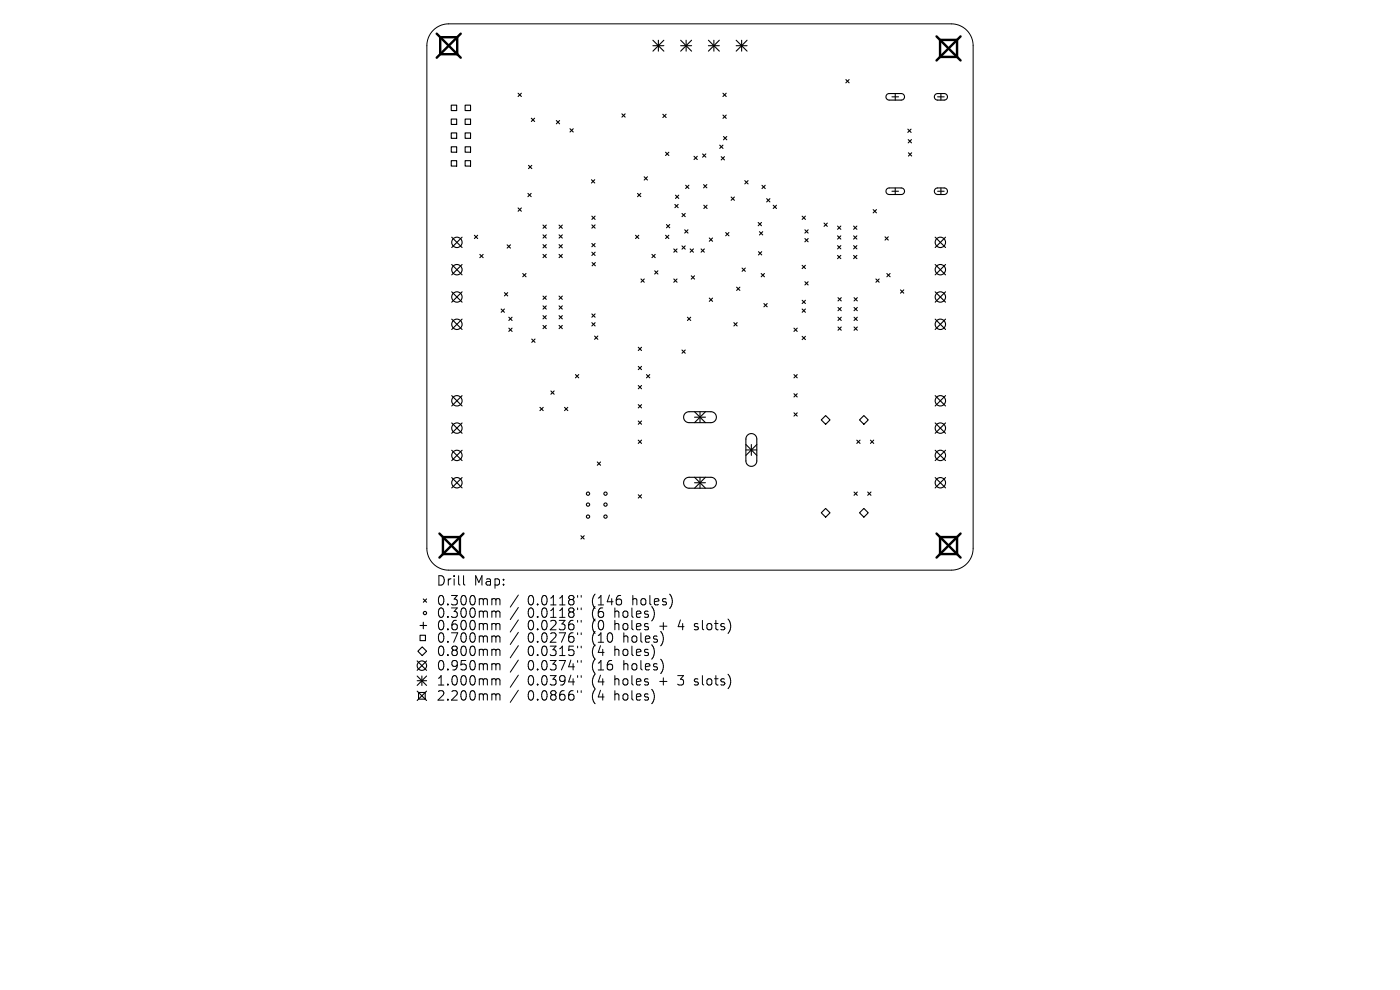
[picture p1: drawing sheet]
<svg xmlns="http://www.w3.org/2000/svg" width="297mm" height="210mm" viewBox="0 0 297 210" stroke-linecap="round" stroke-linejoin="round" font-family="sans-serif">
<defs><g id="words">
<g font-size="2.8">
<text x="92.5" y="124.5">Drill</text>
<text x="100.5" y="124.5">Map:</text>
<text x="92.5" y="128.7">0.300mm</text>
<text x="92.5" y="131.3">0.300mm</text>
<text x="111.9" y="128.7">0.0118&quot;</text>
<text x="111.9" y="131.3">0.0118&quot;</text>
<text x="125.7" y="128.7">(146</text>
<text x="125.7" y="131.3">(6</text>
<text x="130.6" y="131.3">holes)</text>
<text x="134.4" y="128.7">holes)</text>
<text x="92.5" y="134">0.600mm</text>
<text x="92.5" y="136.6">0.700mm</text>
<text x="111.9" y="134">0.0236&quot;</text>
<text x="111.9" y="136.6">0.0276&quot;</text>
<text x="125.7" y="134">(0</text>
<text x="125.7" y="136.6">(10</text>
<text x="130.6" y="134">holes</text>
<text x="132.5" y="136.6">holes)</text>
<text x="140.4" y="134">+</text>
<text x="144.6" y="134">4</text>
<text x="148.2" y="134">slots)</text>
<text x="92.5" y="139.4">0.800mm</text>
<text x="92.5" y="142.5">0.950mm</text>
<text x="111.9" y="139.4">0.0315&quot;</text>
<text x="111.9" y="142.5">0.0374&quot;</text>
<text x="125.7" y="139.4">(4</text>
<text x="125.7" y="142.5">(16</text>
<text x="130.6" y="139.4">holes)</text>
<text x="132.5" y="142.5">holes)</text>
<text x="92.5" y="145.7">1.000mm</text>
<text x="92.5" y="148.9">2.200mm</text>
<text x="111.9" y="145.7">0.0394&quot;</text>
<text x="111.9" y="148.9">0.0866&quot;</text>
<text x="125.7" y="145.7">(4</text>
<text x="125.7" y="148.9">(4</text>
<text x="130.6" y="145.7">holes</text>
<text x="130.6" y="148.9">holes)</text>
<text x="140.4" y="145.7">+</text>
<text x="144.6" y="145.7">3</text>
<text x="148.2" y="145.7">slots)</text>
</g>
</g></defs>
<g fill="none" stroke="#000" stroke-width=".21">
<path d="M91.9 6.4a4.6 4.6 0 0 1 3.3-1.3h106.6a4.6 4.6 0 0 1 4.6 4.6v106.6a4.6 4.6 0 0 1-4.6 4.6h-106.6a4.6 4.6 0 0 1-4.6-4.6v-106.6a4.6 4.6 0 0 1 1.3-3.3zM98.3 122.1v1.7l.3 .3M104.6 127h.3l.3 .3M104.6 129.6h.3l.3 .3M104.6 132.3h.3l.3 .3M104.6 134.9h.3l.3 .3M104.6 137.7l.5 .1 .1 .2M105.2 127.3l.3-.3 .5 .1 .1 1.2M105.2 127.3v1M105.2 129.9v1.1M105.2 132.6v1M105.2 135.2v1"/>
<path d="M105.2 138v1.1M105.2 129.9l.3-.3 .5 .1 .1 1.3M105.2 132.6l.3-.3 .5 .1 .1 1.2M105.2 135.2l.3-.3 .5 .1 .1 1.2M105.2 138l.3-.3 .5 .1 .1 1.3M110 126.2l-1.8 2.6M110 128.9l-1.8 2.5M110 131.5l-1.8 2.6M110 134.1l-1.8 2.6M110 137l-1.8 2.5M122.5 126.3v.4M122.5 129v.3"/>
<path d="M122.5 131.6v.4M122.5 134.2v.4M122.5 137.1v.3M123.3 126.3v.4M123.3 129v.3M123.3 131.6v.4M123.3 134.2v.4M123.3 137.1v.3M147.3 133.5l.2 .1M147.4 132.4v.4M104.6 140.8h.3l.3 .3M104.6 144h.3l.3 .3"/>
<path d="M104.6 147.2h.3l.3 .3M105.2 141.1v1M105.2 144.3v1M105.2 147.5v1M105.2 141.1l.3-.3 .5 .1 .1 1.2M105.2 144.3l.3-.3 .5 .1 .1 1.2M105.2 147.5l.3-.3 .5 .1 .1 1.2M110 140l-1.8 2.6M110 143.2l-1.8 2.6M110 146.4l-1.8 2.6M122.5 140.1v.4M122.5 143.3v.4"/>
<path d="M122.5 146.5v.4M123.3 140.1v.4M123.3 143.3v.4M123.3 146.5v.4M147.3 145.2l.2 .1M147.4 144.1v.5"/>
</g>
<g fill="none" stroke="#000" stroke-width=".23">
<path d="M109.9 19.8l.7 .7M110.6 19.8l-.7 .7M138.5 8.5l2.3 2.4M138.5 9.7h2.3M139.7 8.5v2.4M140.8 8.5l-2.3 2.4M144.4 9.7h2.3M144.4 8.5l2.3 2.4M145.6 8.5v2.4M146.7 8.5l-2.3 2.4M150.3 9.7h2.3M150.3 8.5l2.3 2.4"/>
<path d="M151.4 8.5v2.4M152.6 8.5l-2.3 2.4M153.4 19.8l.7 .7M154.1 19.8l-.7 .7M156.2 9.7h2.3M156.2 8.5l2.3 2.4M157.3 8.5v2.4M158.5 8.5l-2.3 2.4M179.4 16.9l.7 .7M180.1 16.9l-.7 .7M189.9 19.8v1.4M199.6 19.8v1.4"/>
<path d="M95.7 22.3h1.2v1.2h-1.2zM95.7 25.3h1.2v1.1h-1.2zM95.7 28.2h1.2v1.1h-1.2zM95.7 31.1h1.2v1.2h-1.2zM95.7 34.1h1.2v1.1h-1.2zM98.7 22.3h1.1v1.2h-1.1zM98.7 25.3h1.1v1.1h-1.1zM98.7 28.2h1.1v1.1h-1.1zM98.7 31.1h1.1v1.2h-1.1zM98.7 34.1h1.1v1.1h-1.1zM112.1 35.1l.7 .7M112.7 25.1l.7 .7"/>
<path d="M112.8 35.1l-.7 .7M113.4 25.1l-.7 .7M118 25.6l.7 .7M118.7 25.6l-.7 .7M120.9 27.3l.7 .7M121.6 27.3l-.7 .7M125.5 38.1l.7 .7M126.2 38.1l-.7 .7M131.9 24.2l.7 .6M132.6 24.2l-.7 .6M136.7 37.5l.7 .7M137.4 37.5l-.7 .7"/>
<path d="M140.6 24.2l.7 .7M141.2 32.3l.7 .7M141.3 24.2l-.7 .7M141.9 32.3l-.7 .7M145.5 39.3l.6 .7M146.1 39.3l-.6 .7M147.2 33.2l.7 .6M147.9 33.2l-.7 .6M149 32.7l.7 .6M149.3 39.2l.7 .7M149.7 32.7l-.7 .6M150 39.2l-.7 .7"/>
<path d="M152.7 30.8l.7 .7M153 33.2l.7 .7M153.4 24.4l.7 .7M153.4 30.8l-.7 .7M153.5 29l.7 .7M153.7 33.2l-.7 .7M154.1 24.4l-.7 .7M154.2 29l-.7 .7M158 38.3l.7 .7M158.7 38.3l-.7 .7M161.6 39.3l.7 .7M162.3 39.3l-.7 .7"/>
<path d="M188.2 20l.4-.2h2.6a.7 .7 0 0 1 .7 .7 .7 .7 0 0 1-.7 .7h-2.6a.7 .7 0 0 1-.6-.4 .7 .7 0 0 1 .2-.8zM189.2 20.5h1.4M189.9 39.9v1.4M192.6 27.4l.7 .7M192.7 29.6l.7 .7M192.7 32.4l.7 .7M193.3 27.4l-.7 .7M193.4 29.6l-.7 .7M193.4 32.4l-.7 .7M198.4 20l.5-.2h1.4a.7 .7 0 0 1 .7 .7 .7 .7 0 0 1-.7 .7h-1.4a.7 .7 0 0 1-.6-.4 .7 .7 0 0 1 .1-.8zM198.9 20.5h1.4M199.6 39.9v1.4"/>
<path d="M95.8 50.3l2.2 2.2M95.8 56.1l2.2 2.2M98 50.3l-2.2 2.2M98 56.1l-2.2 2.2M100.6 49.9l.7 .7M101.3 49.9l-.7 .7M101.8 54l.7 .7M102.5 54l-.7 .7M107.6 51.9l.7 .7M108.3 51.9l-.7 .7M109.9 44.1l.7 .7M110.6 44.1l-.7 .7"/>
<path d="M110.9 58l.7 .7M111.6 58l-.7 .7M112 41l.7 .7M112.7 41l-.7 .7M115.2 47.7l.7 .7M115.2 49.8l.7 .7M115.2 51.9l.7 .7M115.2 54l.7 .7M115.9 47.7l-.7 .7M115.9 49.8l-.7 .7M115.9 51.9l-.7 .7M115.9 54l-.7 .7"/>
<path d="M118.6 47.7l.7 .7M118.6 49.8l.7 .7M118.6 51.9l.7 .7M118.6 54l.7 .7M119.3 47.7l-.7 .7M119.3 49.8l-.7 .7M119.3 51.9l-.7 .7M119.3 54l-.7 .7M125.6 45.9l.7 .6M125.6 47.7l.7 .7M125.6 51.6l.7 .7M125.6 53.5l.7 .7"/>
<path d="M125.6 55.7l.7 .7M126.3 45.9l-.7 .6M126.3 47.7l-.7 .7M126.3 51.6l-.7 .7M126.3 53.5l-.7 .7M126.3 55.7l-.7 .7M134.8 49.9l.7 .7M135.2 41l.7 .7M135.5 49.9l-.7 .7M135.9 41l-.7 .7M136 59.2l.7 .7M136.7 59.2l-.7 .7"/>
<path d="M138.3 54l.7 .7M138.9 57.4l.7 .7M139 54l-.7 .7M139.6 57.4l-.7 .7M141.2 49.9l.7 .7M141.4 47.6l.7 .7M141.9 49.9l-.7 .7M142.1 47.6l-.7 .7M142.9 52.8l.7 .7M142.9 59.2l.7 .7M143.2 43.4l.7 .7M143.3 41.4l.7 .7"/>
<path d="M143.6 52.8l-.7 .7M143.6 59.2l-.7 .7M143.9 43.4l-.7 .7M144 41.4l-.7 .7M144.7 52.2l.7 .7M144.7 45.3l.7 .7M145.3 48.7l.7 .7M145.4 52.2l-.7 .7M145.4 45.3l-.7 .7M146 48.7l-.7 .7M146.4 52.8l.7 .7M146.6 58.5l.7 .7"/>
<path d="M147.1 52.8l-.7 .7M147.3 58.5l-.7 .7M148.7 52.8l.7 .7M149.3 43.5l.7 .7M149.4 52.8l-.7 .7M150 43.5l-.7 .7M150.5 50.5l.7 .7M151.2 50.5l-.7 .7M153.9 49.3l.7 .7M154.6 49.3l-.7 .7M155.1 41.8l.7 .7M155.8 41.8l-.7 .7"/>
<path d="M157.4 56.9l.7 .7M158.1 56.9l-.7 .7M160.8 47.2l.7 .7M160.9 53.4l.7 .7M161.1 49.1l.7 .7M161.5 58l.7 .7M161.5 47.2l-.7 .7M161.6 53.4l-.7 .7M161.8 49.1l-.7 .7M162.2 58l-.7 .7M162.6 42.1l.7 .7M163.3 42.1l-.7 .7"/>
<path d="M164 43.5l.7 .7M164.7 43.5l-.7 .7M170.2 45.9l.7 .6M170.2 56.3l.7 .7M170.8 48.7l.6 .7M170.8 50.6l.6 .7M170.8 59.8l.6 .7M170.9 56.3l-.7 .7M170.9 45.9l-.7 .6M171.4 48.7l-.6 .7M171.4 50.6l-.6 .7M171.4 59.8l-.6 .7"/>
<path d="M174.8 47.3l.7 .7M175.5 47.3l-.7 .7M177.7 48l.7 .6M177.7 50l.7 .7M177.7 52.1l.7 .7M177.7 54.2l.7 .7M178.4 48l-.7 .6M178.4 50l-.7 .7M178.4 52.1l-.7 .7M178.4 54.2l-.7 .7M181.1 48l.7 .6M181.1 50l.7 .7"/>
<path d="M181.1 52.1l.7 .7M181.1 54.2l.7 .7M181.8 48l-.7 .6M181.8 50l-.7 .7M181.8 52.1l-.7 .7M181.8 54.2l-.7 .7M185.2 44.5l.7 .7M185.8 59.2l.7 .7M185.9 44.5l-.7 .7M186.5 59.2l-.7 .7M187.8 50.2l.6 .7M188.1 58l.7 .7"/>
<path d="M188.2 40.1l.4-.2h2.6a.7 .7 0 0 1 .7 .7 .7 .7 0 0 1-.7 .7h-2.6a.7 .7 0 0 1-.6-.5 .7 .7 0 0 1 .2-.7zM188.4 50.2l-.6 .7M188.8 58l-.7 .7M189.2 40.6h1.4M198.4 50.3l2.2 2.2M198.4 56.1l2.2 2.2M198.4 40.1l.5-.2h1.4a.7 .7 0 0 1 .7 .7 .7 .7 0 0 1-.7 .7h-1.4a.7 .7 0 0 1-.6-.5 .7 .7 0 0 1 .1-.7zM198.9 40.6h1.4M200.6 56.1l-2.2 2.2M200.6 50.3l-2.2 2.2M95.8 61.9l2.2 2.2M95.8 67.7l2.2 2.2"/>
<path d="M98 61.9l-2.2 2.2M98 67.7l-2.2 2.2M106.3 65.6l.7 .6M107 65.6l-.7 .6M107 62.1l.7 .7M107.7 62.1l-.7 .7M107.9 67.3l.7 .7M107.9 69.6l.7 .7M108.6 67.3l-.7 .7M108.6 69.6l-.7 .7M112.8 71.9l.7 .7M113.5 71.9l-.7 .7"/>
<path d="M115.2 62.8l.7 .7M115.2 64.9l.7 .7M115.2 67l.7 .6M115.2 69l.7 .7M115.9 62.8l-.7 .7M115.9 64.9l-.7 .7M115.9 67l-.7 .6M115.9 69l-.7 .7M118.6 62.8l.7 .7M118.6 64.9l.7 .7M118.6 67l.7 .6M118.6 69l.7 .7"/>
<path d="M119.3 62.8l-.7 .7M119.3 64.9l-.7 .7M119.3 67l-.7 .6M119.3 69l-.7 .7M122.1 79.5l.7 .7M122.8 79.5l-.7 .7M125.6 66.6l.7 .7M125.6 68.4l.7 .7M126.1 71.3l.7 .7M126.3 66.6l-.7 .7M126.3 68.4l-.7 .7M126.8 71.3l-.7 .7"/>
<path d="M135.4 73.7l.7 .7M135.4 77.7l.7 .7M136.1 73.7l-.7 .7M136.1 77.7l-.7 .7M137.1 79.5l.7 .7M137.8 79.5l-.7 .7M144.7 74.2l.7 .7M145.4 74.2l-.7 .7M145.8 67.3l.7 .7M146.5 67.3l-.7 .7M150.5 63.2l.7 .7M151.2 63.2l-.7 .7"/>
<path d="M155.7 68.4l.7 .7M156.3 60.9l.7 .7M156.4 68.4l-.7 .7M157 60.9l-.7 .7M162.1 64.4l.7 .7M162.8 64.4l-.7 .7M168.4 69.6l.7 .7M168.4 79.5l.7 .7M169.1 69.6l-.7 .7M169.1 79.5l-.7 .7M170.2 71.3l.7 .7M170.2 63.7l.7 .7"/>
<path d="M170.2 65.6l.7 .6M170.9 63.7l-.7 .7M170.9 65.6l-.7 .6M170.9 71.3l-.7 .7M177.8 63.1l.7 .7M177.8 65.2l.7 .7M177.8 67.3l.7 .7M177.8 69.4l.7 .7M178.5 63.1l-.7 .7M178.5 65.2l-.7 .7M178.5 67.3l-.7 .7M178.5 69.4l-.7 .7"/>
<path d="M181.2 67.3l.7 .7M181.2 63.1l.7 .7M181.2 65.2l.7 .7M181.2 69.4l.7 .7M181.9 63.1l-.7 .7M181.9 65.2l-.7 .7M181.9 67.3l-.7 .7M181.9 69.4l-.7 .7M191 61.5l.7 .7M191.7 61.5l-.7 .7M198.4 61.9l2.2 2.2M198.4 67.7l2.2 2.2"/>
<path d="M200.6 61.9l-2.2 2.2M200.6 67.7l-2.2 2.2M95.8 83.9l2.2 2.2M95.8 89.7l2.2 2.2M95.8 95.5l2.2 2.2M98 83.9l-2.2 2.2M98 89.7l-2.2 2.2M98 95.5l-2.2 2.2M114.5 86.4l.7 .7M115.2 86.4l-.7 .7M116.9 82.9l.7 .7M117.6 82.9l-.7 .7"/>
<path d="M119.8 86.4l.7 .7M120.5 86.4l-.7 .7M126.7 98l.7 .7M127.4 98l-.7 .7M135.4 85.8l.7 .7M135.4 81.8l.7 .7M135.4 89.3l.7 .7M135.4 93.4l.7 .7M136.1 89.3l-.7 .7M136.1 81.8l-.7 .7M136.1 85.8l-.7 .7M136.1 93.4l-.7 .7"/>
<path d="M145.4 87.7l.7-.4h4.7a1.16 1.16 0 0 1 1.2 1.2 1.16 1.16 0 0 1-1.2 1.2h-4.6a1.16 1.16 0 0 1-1.1-.8 1.16 1.16 0 0 1 .3-1.2zM147.3 87.3l2.4 2.4M147.3 88.5h2.4M148.5 87.3v2.4M149.7 87.3l-2.4 2.4M158.2 94.3l2.4 2.3M158.2 95.5h2.4M158.6 92.3a1.16 1.16 0 0 1 1.2-.2 1.16 1.16 0 0 1 .8 1v4.7a1.16 1.16 0 0 1-1.2 1.1 1.16 1.16 0 0 1-1.2-1.1v-4.8zM159.4 94.3v2.3M160.6 94.3l-2.4 2.3M168.4 83.5l.7 .7M168.4 87.6l.7 .7"/>
<path d="M169.1 83.5l-.7 .7M169.1 87.6l-.7 .7M174.2 89.1l1-1 .9 1-.9 .9zM181.8 93.4l.7 .7M182.5 93.4l-.7 .7M183.3 88.1l.9 1-.9 .9-1-.9zM184.7 93.4l.7 .7M185.4 93.4l-.7 .7M198.4 83.9l2.2 2.2M198.4 89.7l2.2 2.2M198.4 95.5l2.2 2.2M200.6 83.9l-2.2 2.2"/>
<path d="M200.6 89.7l-2.2 2.2M200.6 95.5l-2.2 2.2M95.8 101.3l2.2 2.2M98 101.3l-2.2 2.2M123.2 113.6l.7 .7M123.9 113.6l-.7 .7M135.4 105l.7 .6M136.1 105l-.7 .6M145.4 101.6l.7-.4h4.7a1.16 1.16 0 0 1 1.2 1.2 1.16 1.16 0 0 1-1.2 1.2h-4.6a1.16 1.16 0 0 1-1.1-.8 1.16 1.16 0 0 1 .3-1.2zM147.3 101.2l2.4 2.4M147.3 102.4h2.4M148.5 101.2v2.4"/>
<path d="M149.7 101.2l-2.4 2.4M174.2 108.8l1-.9 .9 .9-.9 .9zM181.2 104.4l.7 .7M181.9 104.4l-.7 .7M183.3 107.9l.9 .9-.9 .9-1-.9zM184.1 104.4l.7 .7M184.8 104.4l-.7 .7M198.4 101.3l2.2 2.2M200.6 101.3l-2.2 2.2M89.1 132.7h1.4M89.1 134.8h1.2v1.1h-1.2zM89.6 137.2l.9 .9-.9 1-1-1z"/>
<path d="M89.8 127.1l.7 .7M89.8 132v1.4M90.5 127.1l-.7 .7M88.5 140.2l2 2M88.5 143.4l2 2M88.5 144.4h2M88.5 146.6l2 2M88.8 146.9h1.4v1.4h-1.4zM89.5 143.4v2M90.5 140.2l-2 2M90.5 143.4l-2 2M90.5 146.6l-2 2"/>
<circle cx="96.9" cy="57.2" r="1.1"/>
<circle cx="96.9" cy="51.4" r="1.1"/>
<circle cx="199.5" cy="57.2" r="1.1"/>
<circle cx="199.5" cy="51.4" r="1.1"/>
<circle cx="96.9" cy="63" r="1.1"/>
<circle cx="96.9" cy="68.8" r="1.1"/>
<circle cx="199.5" cy="63" r="1.1"/>
<circle cx="199.5" cy="68.8" r="1.1"/>
<circle cx="96.9" cy="85" r="1.1"/>
<circle cx="96.9" cy="96.6" r="1.1"/>
<circle cx="96.9" cy="90.8" r="1.1"/>
<circle cx="199.5" cy="85" r="1.1"/>
<circle cx="199.5" cy="96.6" r="1.1"/>
<circle cx="199.5" cy="90.8" r="1.1"/>
<circle cx="96.9" cy="102.4" r="1.1"/>
<circle cx="124.7" cy="107" r=".35"/>
<circle cx="124.7" cy="104.7" r=".35"/>
<circle cx="124.7" cy="109.6" r=".35"/>
<circle cx="128.5" cy="107" r=".35"/>
<circle cx="128.5" cy="104.7" r=".35"/>
<circle cx="128.5" cy="109.6" r=".35"/>
<circle cx="199.5" cy="102.4" r="1.1"/>
<circle cx="90.2" cy="130" r=".35"/>
<circle cx="89.5" cy="141.2" r="1"/>
</g>
<path d="M92.6 7.1l5.1 5.1M93.4 7.9h3.6v3.6h-3.6zM97.7 7.1l-5.1 5.1M198.7 7.7l5.1 5.1M199.4 8.5h3.6v3.6h-3.6zM203.8 7.7l-5.1 5.1M93.2 113.2l5.1 5.1M94 113.9h3.6v3.6h-3.6zM98.3 113.2l-5.1 5.1M198.7 113.2l5.1 5.1M199.4 113.9h3.6v3.6h-3.6zM203.8 113.2l-5.1 5.1" fill="none" stroke="#000" stroke-width=".51"/>
<use href="#words"/>
</svg>
